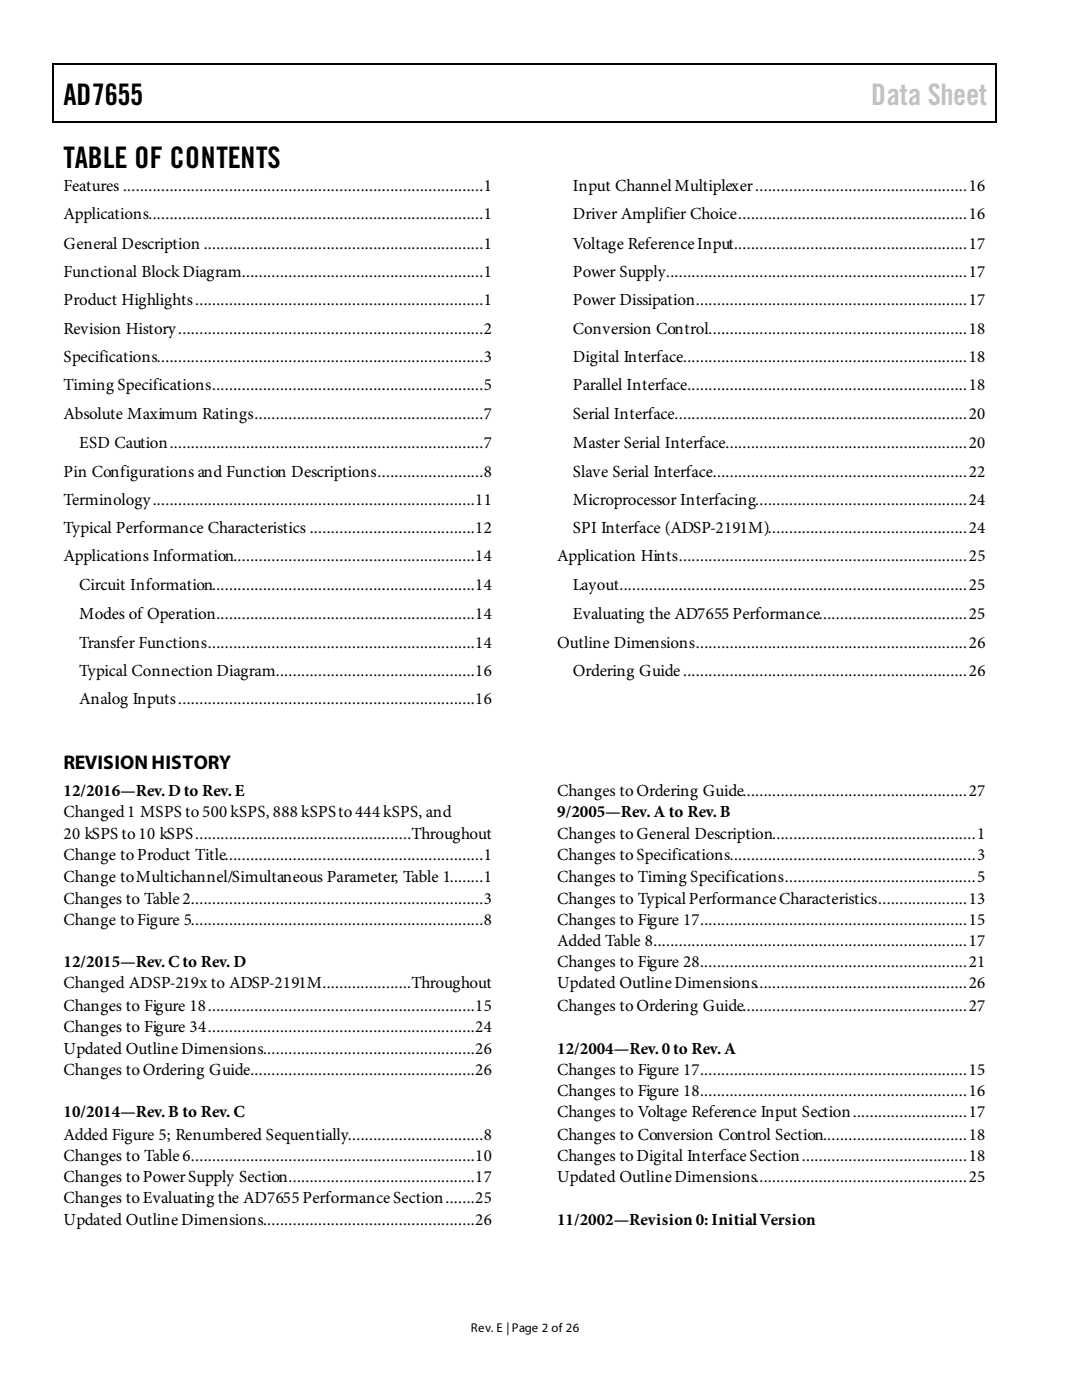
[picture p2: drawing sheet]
<svg xmlns="http://www.w3.org/2000/svg" width="216mm" height="279mm" viewBox="0 0 216 279" stroke-linecap="round" stroke-linejoin="round" font-family="sans-serif">
<defs><g id="words">
<g font-size="5.9">
<text x="12.7" y="20.9">AD7655</text>
<text x="12.7" y="33.6">TABLE OF CONTENTS</text>
</g>
<text font-size="5.9" fill="#c1c1c1" x="173.8" y="20.9">Data Sheet</text>
<text font-size="4" x="12.7" y="153.5">REVISION HISTORY</text>
<g font-size="3.4">
<text x="12.7" y="38.1">Features .....................................................................................1</text>
<text x="114.3" y="38.1">Input Channel Multiplexer..................................................16</text>
<text x="12.7" y="43.7">Applications...............................................................................1</text>
<text x="114.3" y="43.7">Driver Amplifier Choice......................................................16</text>
<text x="12.7" y="49.7">General Description ..................................................................1</text>
<text x="114.3" y="49.7">Voltage Reference Input.......................................................17</text>
<text x="12.7" y="55.3">Functional Block Diagram.........................................................1</text>
<text x="114.3" y="55.3">Power Supply.......................................................................17</text>
<text x="12.7" y="61">Product Highlights....................................................................1</text>
<text x="114.3" y="61">Power Dissipation................................................................17</text>
<text x="12.7" y="66.6">Revision History........................................................................2</text>
<text x="114.3" y="66.6">Conversion Control.............................................................18</text>
<text x="12.7" y="72.2">Specifications.............................................................................3</text>
<text x="12.7" y="77.9">Timing Specifications................................................................5</text>
<text x="114.3" y="72.2">Digital Interface...................................................................18</text>
<text x="114.3" y="77.9">Parallel Interface..................................................................18</text>
<text x="12.7" y="83.5">Absolute Maximum Ratings......................................................7</text>
<text x="114.3" y="83.5">Serial Interface.....................................................................20</text>
<text x="15.8" y="89.5">ESD Caution..........................................................................7</text>
<text x="114.3" y="89.5">Master Serial Interface.........................................................20</text>
<text x="12.7" y="95.1">Pin Configurations and Function Descriptions.........................8</text>
<text x="114.3" y="95.1">Slave Serial Interface............................................................22</text>
<text x="12.7" y="100.8">Terminology............................................................................11</text>
<text x="114.3" y="100.8">Microprocessor Interfacing..................................................24</text>
<text x="12.7" y="106.4">Typical Performance Characteristics .......................................12</text>
<text x="114.3" y="106.4">SPI Interface (ADSP-2191M)...............................................24</text>
<text x="12.7" y="112">Applications Information.........................................................14</text>
<text x="111.2" y="112">Application Hints....................................................................25</text>
<text x="15.8" y="117.7">Circuit Information..............................................................14</text>
<text x="114.3" y="117.7">Layout..................................................................................25</text>
<text x="15.8" y="123.6">Modes of Operation.............................................................14</text>
<text x="114.3" y="123.6">Evaluating the AD7655 Performance...................................25</text>
<text x="15.8" y="129.3">Transfer Functions...............................................................14</text>
<text x="111.2" y="129.3">Outline Dimensions................................................................26</text>
<text x="15.8" y="134.9">Typical Connection Diagram...............................................16</text>
<text x="114.3" y="134.9">Ordering Guide...................................................................26</text>
<text x="15.8" y="140.5">Analog Inputs......................................................................16</text>
<text x="12.7" y="158.9">12/2016—Rev. D to Rev. E</text>
<text x="111.2" y="158.9">Changes to Ordering Guide.....................................................27</text>
<text x="12.7" y="163.1">Changed 1 MSPS to 500 kSPS, 888 kSPS to 444 kSPS, and</text>
<text x="12.7" y="167.4">20 kSPS to 10 kSPS...................................................Throughout</text>
<text x="111.2" y="163.1">9/2005—Rev.A to Rev.B</text>
<text x="111.2" y="167.4">Changes toGeneral Description................................................1</text>
<text x="12.7" y="171.6">Change to Product Title.............................................................1</text>
<text x="111.2" y="171.6">Changes toSpecifications..........................................................3</text>
<text x="12.7" y="176.1">Change to Multichannel/Simultaneous Parameter, Table 1........1</text>
<text x="111.2" y="176.1">Changes to Timing Specifications.............................................5</text>
<text x="12.7" y="180.3">Changes to Table 2.....................................................................3</text>
<text x="12.7" y="184.6">Change to Figure 5.....................................................................8</text>
<text x="111.2" y="180.3">Changes to Typical Performance Characteristics.....................13</text>
<text x="111.2" y="184.6">Changes to Figure 17...............................................................15</text>
<text x="111.2" y="188.8">Added Table 8..........................................................................17</text>
<text x="12.7" y="193">12/2015—Rev. C to Rev. D</text>
<text x="12.7" y="197.3">Changed ADSP-219x to ADSP-2191M.....................Throughout</text>
<text x="111.2" y="197.3">Updated Outline Dimensions..................................................26</text>
<text x="111.2" y="193">Changes to Figure 28...............................................................21</text>
<text x="12.7" y="201.8">Changes to Figure 18...............................................................15</text>
<text x="111.2" y="201.8">Changes to Ordering Guide.....................................................27</text>
<text x="12.7" y="206">Changes to Figure 34...............................................................24</text>
<text x="12.7" y="210.3">Updated Outline Dimensions..................................................26</text>
<text x="12.7" y="214.5">Changes to Ordering Guide.....................................................26</text>
<text x="111.2" y="210.2">12/2004—Rev. 0 to Rev. A</text>
<text x="111.2" y="214.5">Changes to Figure 17...............................................................15</text>
<text x="111.2" y="218.7">Changes to Figure 18...............................................................16</text>
<text x="12.7" y="223">10/2014—Rev. B to Rev. C</text>
<text x="12.7" y="227.5">Added Figure 5; Renumbered Sequentially................................8</text>
<text x="111.2" y="222.9">Changes to Voltage Reference Input Section...........................17</text>
<text x="111.2" y="227.5">Changes to Conversion Control Section..................................18</text>
<text x="12.7" y="231.7">Changes to Table 6...................................................................10</text>
<text x="111.2" y="231.7">Changes to Digital Interface Section.......................................18</text>
<text x="12.7" y="235.9">Changes to Power Supply Section............................................17</text>
<text x="111.2" y="235.9">Updated Outline Dimensions..................................................25</text>
<text x="12.7" y="240.2">Changes to Evaluating the AD7655 Performance Section.......25</text>
<text x="12.7" y="244.4">Updated Outline Dimensions..................................................26</text>
<text x="111.2" y="244.4">11/2002—Revision 0: Initial Version</text>
</g>
<text font-size="2.5" x="94" y="265.9">Rev. E | Page 2 of 26</text>
</g></defs>
<path d="M10.4 12.7h.3v1.1h-.3zM10.4 12.7h.3v.3h-.3zM133.5 12.7h.3v.3h-.3zM198.7 12.7h.3v1.1h-.3zM198.7 12.7h.3v.3h-.3zM10.4 24.3h.3v.3h-.3zM133.2 24.3h.3v.3h-.3zM198.7 24.3h.3v.3h-.3z" fill="#000"/>
<path d="M10.6 13.8v10.5M10.7 12.8h122.8M133.8 12.8h64.9M198.8 13.8v10.5M10.7 24.4h188" fill="none" stroke="#000" stroke-width=".28"/>
<use href="#words"/>
</svg>
